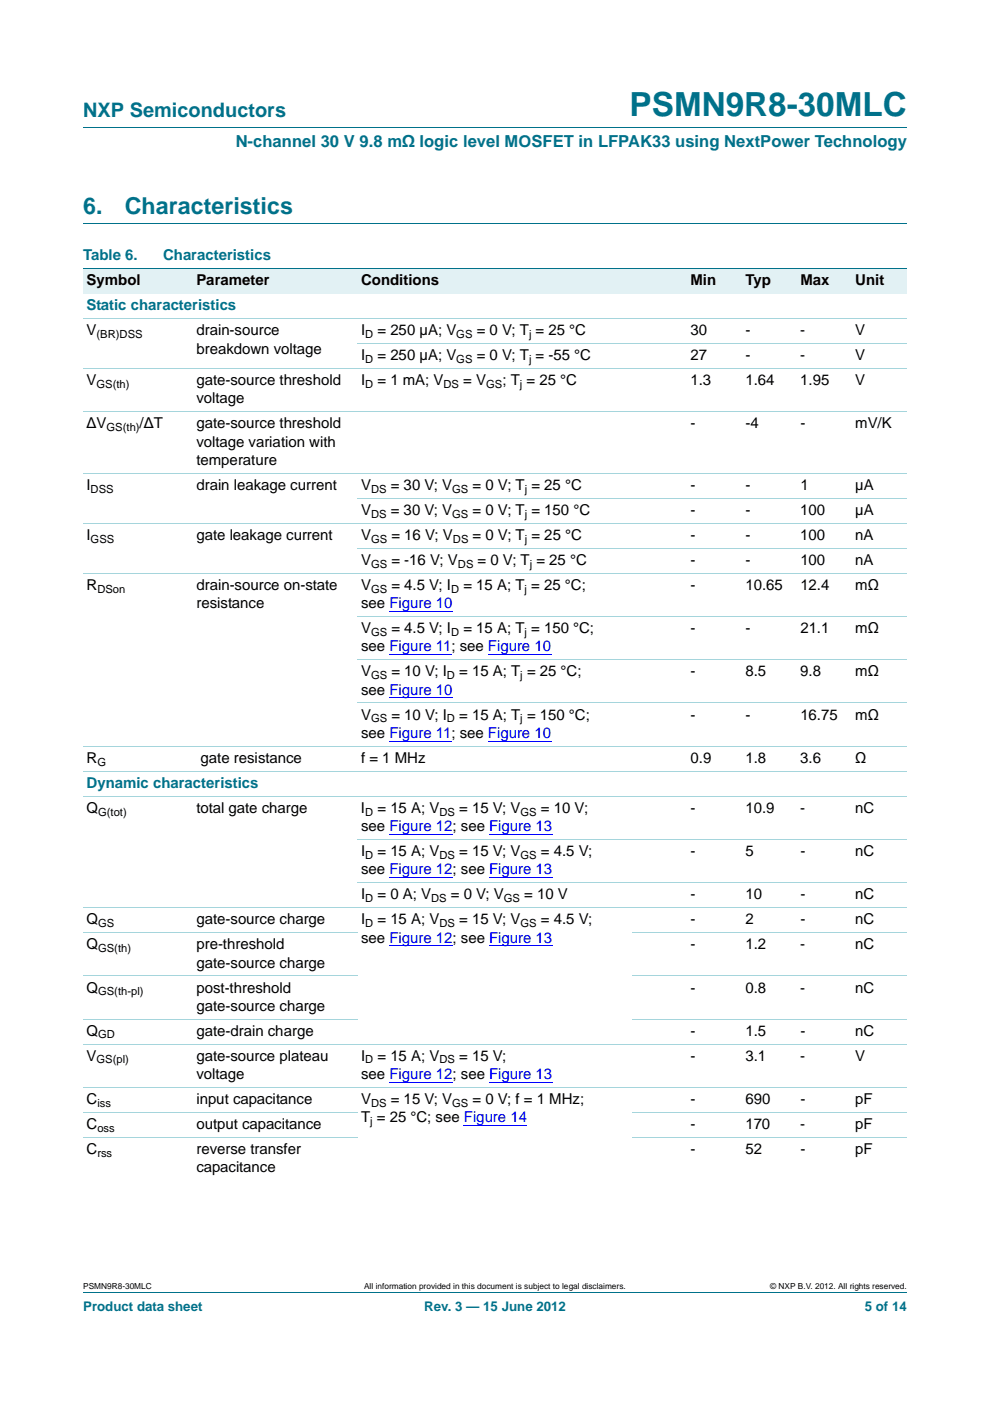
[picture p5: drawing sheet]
<svg xmlns="http://www.w3.org/2000/svg" width="210mm" height="297mm" viewBox="0 0 210 297" stroke-linecap="round" stroke-linejoin="round" font-family="sans-serif">
<defs><g id="words">
<text font-size="7" fill="#00718a" x="133.5" y="24.6">PSMN9R8-30MLC</text>
<g font-size="4.9" fill="#00718a">
<text x="17.6" y="45.4">6.</text>
<text x="26.5" y="45.4">Characteristics</text>
</g>
<text font-size="4.2" fill="#00718a" x="17.6" y="24.9">NXP Semiconductors</text>
<text font-size="3.5" fill="#00718a" x="50" y="31.1">N-channel 30 V 9.8 mΩ logic level MOSFET in LFPAK33 using NextPower Technology</text>
<g font-size="3.2" fill="#00718a">
<text x="17.6" y="55.2">Table 6.</text>
<text x="34.6" y="55.2">Characteristics</text>
<text x="18.4" y="65.8">Static characteristics</text>
<text x="18.4" y="167">Dynamic characteristics</text>
</g>
<g font-size="3.2">
<text x="18.4" y="60.5">Symbol</text>
<text x="41.6" y="60.5">Parameter</text>
<text x="76.6" y="60.5">Conditions</text>
<text x="146.4" y="60.5">Min</text>
<text x="158.1" y="60.5">Typ</text>
<text x="169.7" y="60.5">Max</text>
<text x="181.3" y="60.5">Unit</text>
<text x="18.4" y="71.1">V</text>
<text x="41.6" y="71.1">drain-source</text>
<text x="76.6" y="71.1">I</text>
<text x="80" y="71.1">= 250 µA; V</text>
<text x="101.1" y="71.1">= 0 V; T = 25 °C</text>
<text x="146.4" y="71.1">30</text>
<text x="158" y="71.1">-</text>
<text x="169.7" y="71.1">-</text>
<text x="181.3" y="71.1">V</text>
<text x="41.6" y="75">breakdown voltage</text>
<text x="76.6" y="76.4">I</text>
<text x="80" y="76.4">= 250 µA; V</text>
<text x="101.1" y="76.4">= 0 V; T = -55 °C</text>
<text x="146.4" y="76.4">27</text>
<text x="158" y="76.4">-</text>
<text x="169.7" y="76.4">-</text>
<text x="181.3" y="76.4">V</text>
<text x="18.4" y="81.7">V</text>
<text x="41.6" y="81.7">gate-source threshold</text>
<text x="76.6" y="81.7">I</text>
<text x="80" y="81.7">= 1 mA; V</text>
<text x="98.2" y="81.7">= V</text>
<text x="106.5" y="81.7">; T = 25 °C</text>
<text x="146.4" y="81.7">1.3</text>
<text x="158" y="81.7">1.64</text>
<text x="169.7" y="81.7">1.95</text>
<text x="181.3" y="81.7">V</text>
<text x="41.6" y="85.5">voltage</text>
<text x="18.4" y="90.8">∆V</text>
<text x="29.6" y="90.8">/∆T</text>
<text x="41.6" y="90.8">gate-source threshold</text>
<text x="41.6" y="94.7">voltage variation with</text>
<text x="146.4" y="90.8">-</text>
<text x="158.1" y="90.8">-4</text>
<text x="169.7" y="90.8">-</text>
<text x="181.3" y="90.8">mV/K</text>
<text x="41.6" y="98.6">temperature</text>
<text x="18.4" y="103.9">I</text>
<text x="41.6" y="103.9">drain leakage current</text>
<text x="76.5" y="103.9">V</text>
<text x="82.8" y="103.9">= 30 V; V</text>
<text x="100.2" y="103.9">= 0 V; T = 25 °C</text>
<text x="146.4" y="103.9">-</text>
<text x="158" y="103.9">-</text>
<text x="169.7" y="103.9">1</text>
<text x="181.3" y="103.9">µA</text>
<text x="76.6" y="109.2">V</text>
<text x="82.8" y="109.2">= 30 V; V</text>
<text x="100.2" y="109.2">= 0 V; T = 150 °C</text>
<text x="146.4" y="109.2">-</text>
<text x="158" y="109.2">-</text>
<text x="169.7" y="109.2">100</text>
<text x="181.3" y="109.2">µA</text>
<text x="18.4" y="114.5">I</text>
<text x="41.6" y="114.5">gate leakage current</text>
<text x="76.6" y="114.5">V</text>
<text x="76.6" y="119.8">V</text>
<text x="83" y="114.5">= 16 V; V</text>
<text x="83" y="119.8">= -16 V; V</text>
<text x="100.2" y="114.5">= 0 V; T = 25 °C</text>
<text x="101.2" y="119.8">= 0 V; T = 25 °C</text>
<text x="146.4" y="114.5">-</text>
<text x="146.4" y="119.8">-</text>
<text x="158" y="114.5">-</text>
<text x="158" y="119.8">-</text>
<text x="169.7" y="114.5">100</text>
<text x="169.7" y="119.8">100</text>
<text x="181.3" y="114.5">nA</text>
<text x="181.3" y="119.8">nA</text>
<text x="18.4" y="125.1">R</text>
<text x="41.6" y="125.1">drain-source on-state</text>
<text x="76.6" y="125.1">V</text>
<text x="83" y="125.1">= 4.5 V; I</text>
<text x="98.3" y="125.1">= 15 A; T = 25 °C;</text>
<text x="146.4" y="125.1">-</text>
<text x="158.1" y="125.1">10.65</text>
<text x="169.7" y="125.1">12.4</text>
<text x="181.3" y="125.1">mΩ</text>
<text x="41.6" y="128.9">resistance</text>
<text x="76.6" y="128.9">see Figure 10</text>
<text x="76.6" y="134.2">V</text>
<text x="83" y="134.2">= 4.5 V; I</text>
<text x="98.3" y="134.2">= 15 A; T = 150 °C;</text>
<text x="146.4" y="134.2">-</text>
<text x="158.1" y="134.2">-</text>
<text x="169.7" y="134.2">21.1</text>
<text x="181.3" y="134.2">mΩ</text>
<text x="76.6" y="143.4">V</text>
<text x="76.6" y="138.1">see Figure 11; see Figure 10</text>
<text x="83" y="143.4">= 10 V; I</text>
<text x="97.4" y="143.4">= 15 A; T = 25 °C;</text>
<text x="146.4" y="143.4">-</text>
<text x="158.1" y="143.4">8.5</text>
<text x="169.7" y="143.4">9.8</text>
<text x="181.3" y="143.4">mΩ</text>
<text x="76.6" y="147.3">see Figure 10</text>
<text x="76.6" y="152.6">V</text>
<text x="83" y="152.6">= 10 V; I</text>
<text x="97.4" y="152.6">= 15 A; T = 150 °C;</text>
<text x="146.4" y="152.6">-</text>
<text x="158.1" y="152.6">-</text>
<text x="169.7" y="152.6">16.75</text>
<text x="181.3" y="152.6">mΩ</text>
<text x="18.3" y="161.8">R</text>
<text x="42.5" y="161.8">gate resistance</text>
<text x="76.6" y="156.5">see Figure 11; see Figure 10</text>
<text x="76.6" y="161.8">f = 1 MHz</text>
<text x="146.4" y="161.8">0.9</text>
<text x="158.1" y="161.8">1.8</text>
<text x="169.7" y="161.8">3.6</text>
<text x="181.3" y="161.8">Ω</text>
<text x="18.4" y="172.3">Q</text>
<text x="41.6" y="172.3">total gate charge</text>
<text x="76.5" y="172.3">I</text>
<text x="80" y="172.3">= 15 A; V</text>
<text x="97.3" y="172.3">= 15 V; V</text>
<text x="114.7" y="172.3">= 10 V;</text>
<text x="146.4" y="172.3">-</text>
<text x="158.1" y="172.3">10.9</text>
<text x="169.7" y="172.3">-</text>
<text x="181.3" y="172.3">nC</text>
<text x="76.6" y="176.2">see Figure 12; see Figure 13</text>
<text x="76.6" y="185.4">see Figure 12; see Figure 13</text>
<text x="76.6" y="181.5">I</text>
<text x="80" y="181.5">= 15 A; V</text>
<text x="97.3" y="181.5">= 15 V; V</text>
<text x="114.7" y="181.5">= 4.5 V;</text>
<text x="146.4" y="181.5">-</text>
<text x="158.1" y="181.5">5</text>
<text x="169.7" y="181.5">-</text>
<text x="181.3" y="181.5">nC</text>
<text x="76.6" y="190.7">I</text>
<text x="80" y="190.7">= 0 A; V</text>
<text x="95.6" y="190.7">= 0 V; V</text>
<text x="111.2" y="190.7">= 10 V</text>
<text x="146.4" y="190.7">-</text>
<text x="158.1" y="190.7">10</text>
<text x="169.7" y="190.7">-</text>
<text x="181.3" y="190.7">nC</text>
<text x="18.4" y="196">Q</text>
<text x="41.6" y="196">gate-source charge</text>
<text x="76.6" y="196">I</text>
<text x="80" y="196">= 15 A; V</text>
<text x="97.3" y="196">= 15 V; V</text>
<text x="114.7" y="196">= 4.5 V;</text>
<text x="146.4" y="196">-</text>
<text x="158.1" y="196">2</text>
<text x="169.7" y="196">-</text>
<text x="181.3" y="196">nC</text>
<text x="18.4" y="201.3">Q</text>
<text x="41.6" y="201.3">pre-threshold</text>
<text x="76.6" y="199.9">see Figure 12; see Figure 13</text>
<text x="146.4" y="201.3">-</text>
<text x="158.1" y="201.3">1.2</text>
<text x="169.7" y="201.3">-</text>
<text x="181.3" y="201.3">nC</text>
<text x="41.6" y="205.1">gate-source charge</text>
<text x="18.4" y="210.4">Q</text>
<text x="41.6" y="210.4">post-threshold</text>
<text x="41.6" y="214.3">gate-source charge</text>
<text x="146.4" y="210.4">-</text>
<text x="158.1" y="210.4">0.8</text>
<text x="169.7" y="210.4">-</text>
<text x="181.3" y="210.4">nC</text>
<text x="18.4" y="219.6">Q</text>
<text x="41.6" y="219.6">gate-drain charge</text>
<text x="146.4" y="219.6">-</text>
<text x="158.1" y="219.6">1.5</text>
<text x="169.7" y="219.6">-</text>
<text x="181.3" y="219.6">nC</text>
<text x="18.4" y="224.9">V</text>
<text x="41.6" y="224.9">gate-source plateau</text>
<text x="76.6" y="224.9">I</text>
<text x="80" y="224.9">= 15 A; V</text>
<text x="97.3" y="224.9">= 15 V;</text>
<text x="146.4" y="224.9">-</text>
<text x="158.1" y="224.9">3.1</text>
<text x="169.7" y="224.9">-</text>
<text x="181.3" y="224.9">V</text>
<text x="41.6" y="228.8">voltage</text>
<text x="76.6" y="228.8">see Figure 12; see Figure 13</text>
<text x="18.4" y="234.1">C</text>
<text x="18.4" y="239.4">C</text>
<text x="41.6" y="234.1">input capacitance</text>
<text x="41.6" y="239.4">output capacitance</text>
<text x="76.5" y="234.1">V</text>
<text x="76.6" y="238">T = 25 °C; see Figure 14</text>
<text x="82.8" y="234.1">= 15 V; V</text>
<text x="100.2" y="234.1">= 0 V; f = 1 MHz;</text>
<text x="146.4" y="239.4">-</text>
<text x="146.4" y="234.1">-</text>
<text x="158" y="239.4">170</text>
<text x="158.1" y="234.1">690</text>
<text x="169.7" y="239.4">-</text>
<text x="169.7" y="234.1">-</text>
<text x="181.3" y="239.4">pF</text>
<text x="181.3" y="234.1">pF</text>
<text x="18.3" y="244.6">C</text>
<text x="41.6" y="244.6">reverse transfer</text>
<text x="146.4" y="244.6">-</text>
<text x="158.1" y="244.6">52</text>
<text x="169.7" y="244.6">-</text>
<text x="181.3" y="244.6">pF</text>
<text x="41.6" y="248.5">capacitance</text>
</g>
<g font-size="2.8" fill="#00718a">
<text x="17.6" y="277.9">Product data sheet</text>
<text x="89.9" y="277.9">Rev. 3 — 15 June 2012</text>
<text x="183.3" y="277.9">5 of 14</text>
</g>
<g font-size="2.4">
<text x="20.5" y="71.6">(BR)DSS</text>
<text x="77.4" y="71.6">D</text>
<text x="96.8" y="71.6">GS</text>
<text x="112.2" y="71.6">j</text>
<text x="77.4" y="76.9">D</text>
<text x="96.8" y="76.9">GS</text>
<text x="112.2" y="76.9">j</text>
<text x="20.5" y="82.2">GS(th)</text>
<text x="77.4" y="82.2">D</text>
<text x="94" y="82.2">DS</text>
<text x="103.1" y="82.2">GS</text>
<text x="110.2" y="82.2">j</text>
<text x="22.6" y="91.4">GS(th)</text>
<text x="19.2" y="104.5">DSS</text>
<text x="78.7" y="104.5">DS</text>
<text x="95.9" y="104.5">GS</text>
<text x="111.3" y="104.5">j</text>
<text x="78.7" y="109.7">DS</text>
<text x="95.9" y="109.7">GS</text>
<text x="111.3" y="109.7">j</text>
<text x="19.2" y="115">GSS</text>
<text x="78.7" y="115">GS</text>
<text x="96" y="115">DS</text>
<text x="111.3" y="115">j</text>
<text x="20.6" y="125.6">DSon</text>
<text x="78.7" y="120.3">GS</text>
<text x="78.7" y="125.6">GS</text>
<text x="95.7" y="125.6">D</text>
<text x="97.1" y="120.3">DS</text>
<text x="111.2" y="125.6">j</text>
<text x="112.3" y="120.3">j</text>
<text x="78.7" y="134.8">GS</text>
<text x="95.7" y="134.8">D</text>
<text x="111.2" y="134.8">j</text>
<text x="78.7" y="144">GS</text>
<text x="94.8" y="144">D</text>
<text x="110.3" y="144">j</text>
<text x="78.7" y="153.1">GS</text>
<text x="94.8" y="153.1">D</text>
<text x="110.3" y="153.1">j</text>
<text x="20.6" y="162.3">G</text>
<text x="20.8" y="172.9">G(tot)</text>
<text x="77.4" y="172.9">D</text>
<text x="93.2" y="172.9">DS</text>
<text x="110.4" y="172.9">GS</text>
<text x="77.4" y="182.1">D</text>
<text x="93.2" y="182.1">DS</text>
<text x="110.4" y="182.1">GS</text>
<text x="77.4" y="191.2">D</text>
<text x="91.4" y="191.2">DS</text>
<text x="106.8" y="191.2">GS</text>
<text x="20.8" y="196.5">GS</text>
<text x="77.4" y="196.5">D</text>
<text x="93.2" y="196.5">DS</text>
<text x="110.4" y="196.5">GS</text>
<text x="20.8" y="201.8">GS(th)</text>
<text x="20.8" y="211">GS(th-pl)</text>
<text x="20.8" y="220.2">GD</text>
<text x="20.5" y="225.5">GS(pl)</text>
<text x="77.4" y="225.5">D</text>
<text x="93.2" y="225.5">DS</text>
<text x="20.6" y="234.6">iss</text>
<text x="20.6" y="239.9">oss</text>
<text x="78.5" y="238.5">j</text>
<text x="78.7" y="234.6">DS</text>
<text x="95.9" y="234.6">GS</text>
<text x="20.6" y="245.2">rss</text>
</g>
<g font-size="1.8">
<text x="17.6" y="273.3">PSMN9R8-30MLC</text>
<text x="77.2" y="273.3">All information provided in this document is subject to legal disclaimers.</text>
<text x="163.3" y="273.3">© NXP B.V. 2012. All rights reserved.</text>
</g>
</g></defs>
<path d="M17.6 27h174.7M17.6 47.4h174.7M17.6 273.9h174.7" fill="none" stroke="#00718a" stroke-width=".21"/>
<g fill="#e2f1f4">
<path d="M17.6 57h23.3v5.3h-23.3z"/>
<path d="M40.9 57h34.9v5.3h-34.9z"/>
<path d="M75.8 57h58.3v5.3h-58.3z"/>
<path d="M134.1 57h23.3v5.3h-23.3z"/>
<path d="M157.4 57h11.6v5.3h-11.6z"/>
<path d="M169 57h11.6v5.3h-11.6z"/>
<path d="M180.6 57h11.7v5.3h-11.7z"/>
</g>
<g fill="none" stroke="#00f" stroke-width=".21">
<path d="M82.5 129.6h13.4M82.5 138.8h13.2M103.5 138.8h13.4M82.5 148h13.4M82.5 157.2h13.2M103.5 157.2h13.4M82.5 176.9h13.4M103.7 176.9h13.4M82.5 186.1h13.4M103.7 186.1h13.4M82.5 200.6h13.4M103.7 200.6h13.4"/>
<path d="M82.5 229.5h13.4M98.4 238.7h13.3M103.7 229.5h13.4"/>
</g>
<path d="M17.6 57h174.7" fill="none" stroke="#00718a" stroke-width=".21"/>
<g fill="none" stroke="#a5d5dc" stroke-width=".21">
<path d="M17.6 67.5h174.7M17.6 78.1h174.7M75.8 72.8h116.5M17.6 87.3h174.7M17.6 100.4h174.7M17.6 110.9h174.7M75.8 105.6h116.5M75.8 116.2h116.5M17.6 121.5h174.7M75.8 130.7h116.5M75.8 139.9h116.5M17.6 158.2h174.7"/>
<path d="M75.8 149h116.5M17.6 163.5h174.7M17.6 168.8h174.7M75.8 178h116.5M17.6 192.4h174.7M17.6 197.7h58.2M75.8 187.2h116.5M134.1 197.7h58.2M17.6 206.9h58.2M17.6 216.1h58.2M134.1 206.9h58.2M134.1 216.1h58.2"/>
<path d="M17.6 221.4h174.7M17.6 230.5h174.7M17.6 235.8h58.2M134.1 235.8h58.2M17.6 241.1h58.2M134.1 241.1h58.2"/>
</g>
<use href="#words"/>
</svg>
